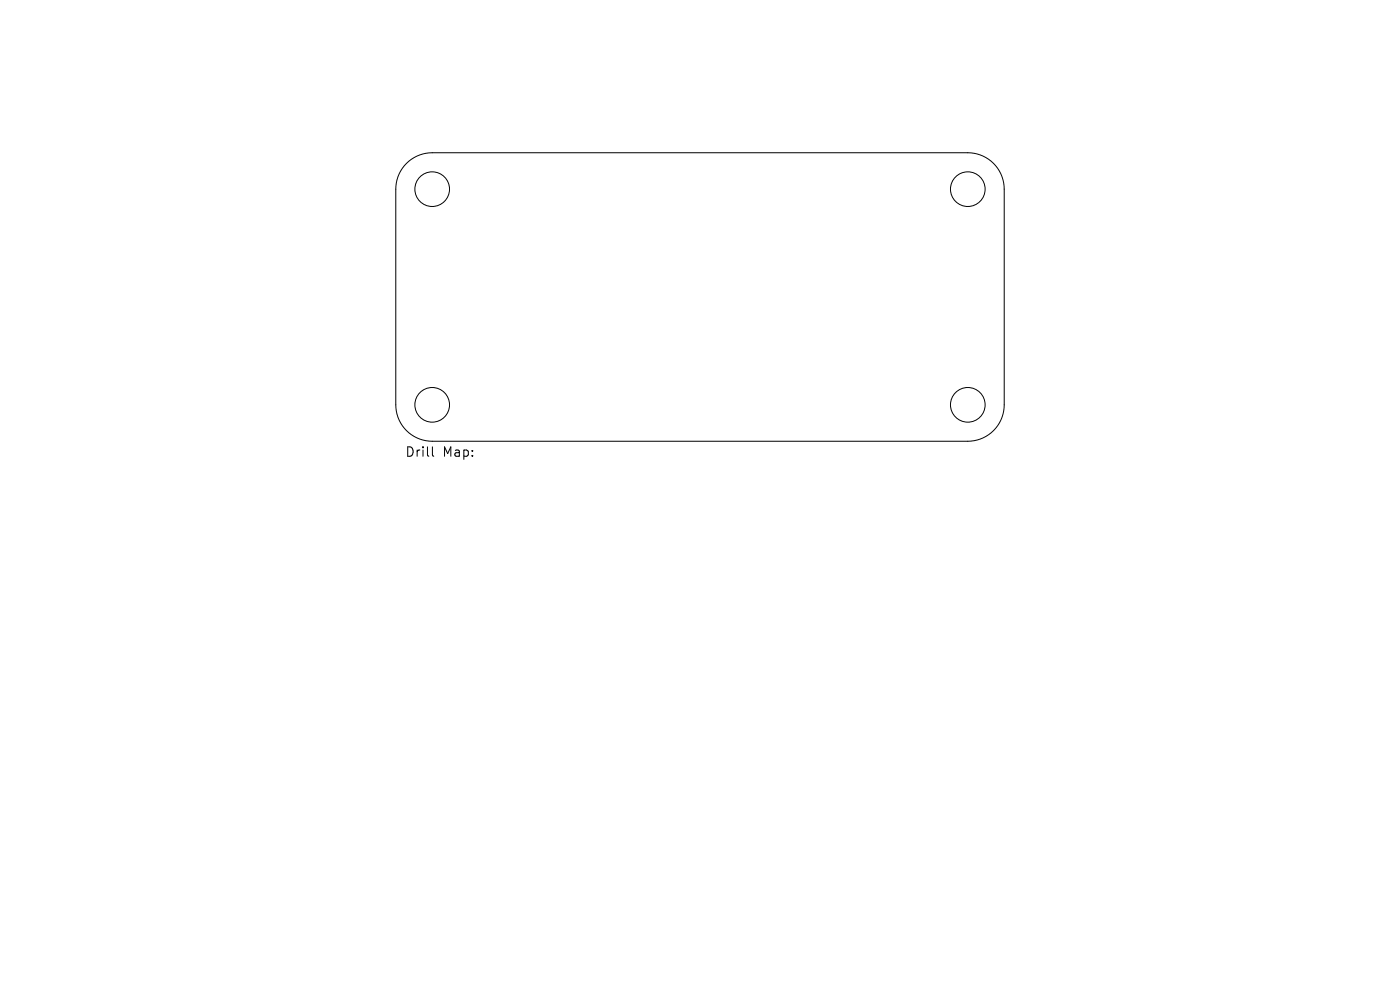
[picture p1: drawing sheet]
<svg xmlns="http://www.w3.org/2000/svg" width="297mm" height="210mm" viewBox="0 0 297 210" stroke-linecap="round" stroke-linejoin="round" font-family="sans-serif">
<defs><g id="words">
<g font-size="2.8">
<text x="85.9" y="97.2">Drill</text>
<text x="93.9" y="97.2">Map:</text>
</g>
</g></defs>
<g fill="none" stroke="#000" stroke-width=".21">
<path d="M86.2 34.7a7.7 7.7 0 0 1 5.5-2.3h113.6a7.7 7.7 0 0 1 7.7 7.7v45.8a7.7 7.7 0 0 1-7.7 7.7h-113.6a7.7 7.7 0 0 1-7.7-7.7v-45.8a7.7 7.7 0 0 1 2.2-5.4zM91.7 94.8v1.7l.3 .3"/>
<circle cx="91.7" cy="40.1" r="3.7"/>
<circle cx="205.3" cy="40.1" r="3.7"/>
<circle cx="91.7" cy="85.9" r="3.7"/>
<circle cx="205.3" cy="85.9" r="3.7"/>
</g>
<use href="#words"/>
</svg>
